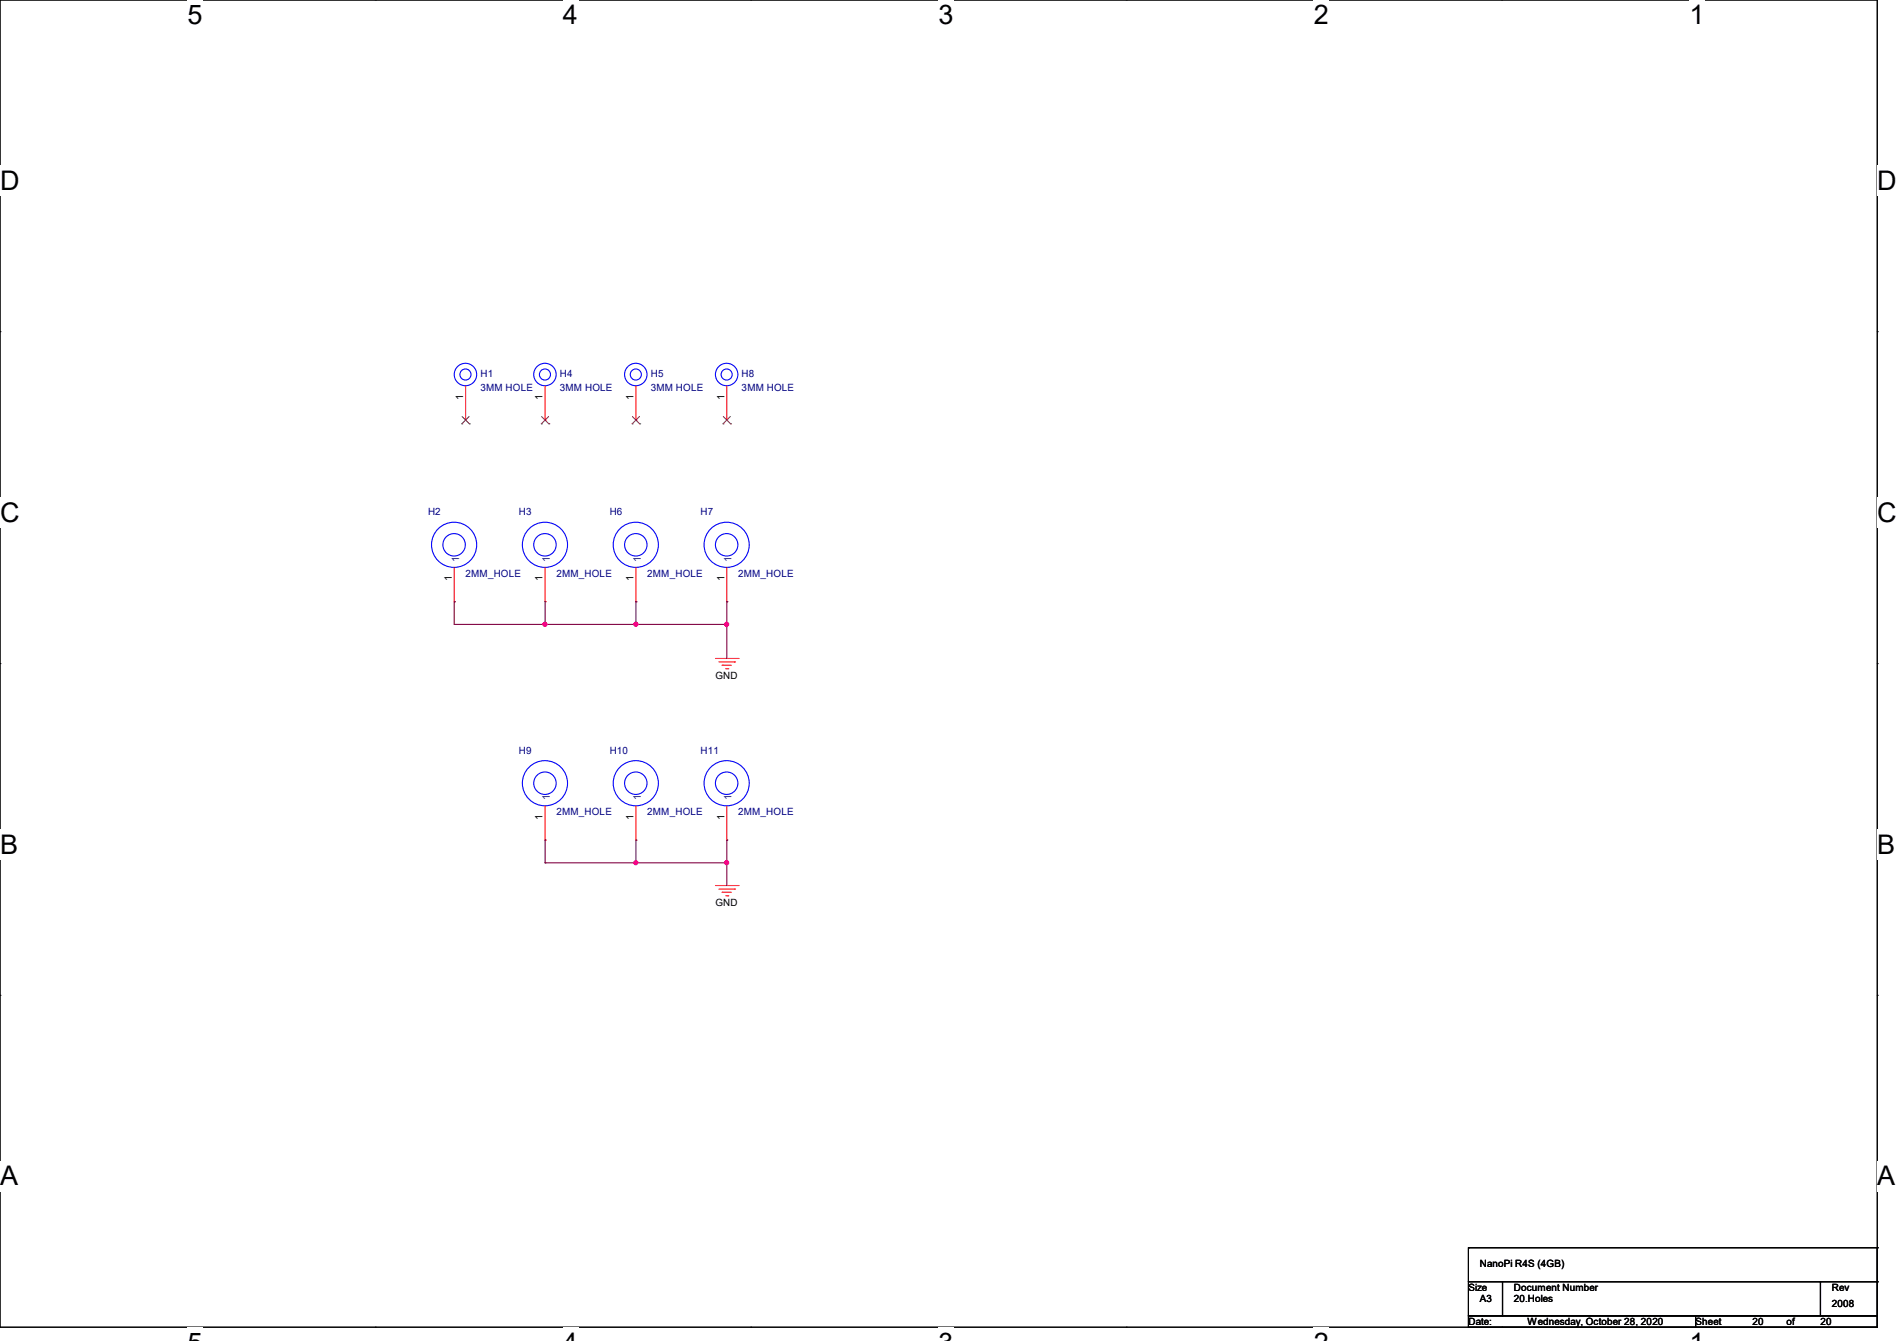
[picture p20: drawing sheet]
<svg xmlns="http://www.w3.org/2000/svg" width="297mm" height="210mm" viewBox="0 0 297 210" stroke-linecap="round" stroke-linejoin="round" font-family="sans-serif">
<defs><g id="words">
<g font-size="4.2">
<text x="29.4" y="3.8">5</text>
<text x="88.1" y="3.8">4</text>
<text x="146.9" y="3.8">3</text>
<text x="205.7" y="3.8">2</text>
<text x="264.5" y="3.8">1</text>
<text x="0" y="29.8">D</text>
<text x="293.9" y="29.8">D</text>
<text x="0" y="81.7">C</text>
<text x="293.9" y="81.7">C</text>
<text x="0" y="133.7">B</text>
<text x="293.9" y="133.7">B</text>
<text x="0" y="185.6">A</text>
<text x="293.9" y="185.6">A</text>
</g>
<g font-size="1.6" fill="#000080">
<text x="75.2" y="59.1">H1</text>
<text x="87.7" y="59.1">H4</text>
<text x="101.9" y="59.1">H5</text>
<text x="116.1" y="59.1">H8</text>
<text x="75.2" y="61.2">3MM HOLE</text>
<text x="87.7" y="61.2">3MM HOLE</text>
<text x="101.9" y="61.2">3MM HOLE</text>
<text x="116.1" y="61.2">3MM HOLE</text>
<text x="67" y="80.7">H2</text>
<text x="81.2" y="80.7">H3</text>
<text x="95.5" y="80.7">H6</text>
<text x="109.7" y="80.7">H7</text>
<text x="72.9" y="90.3">2MM_HOLE</text>
<text x="87.1" y="90.3">2MM_HOLE</text>
<text x="101.3" y="90.3">2MM_HOLE</text>
<text x="115.6" y="90.3">2MM_HOLE</text>
<text x="81.2" y="118.1">H9</text>
<text x="95.5" y="118.1">H10</text>
<text x="109.7" y="118.1">H11</text>
<text x="87.1" y="127.7">2MM_HOLE</text>
<text x="101.3" y="127.7">2MM_HOLE</text>
<text x="115.6" y="127.7">2MM_HOLE</text>
</g>
<g font-size="1.6">
<text x="72.5" y="62.6" transform="rotate(-90 72.5 62.6)">1</text>
<text x="85" y="62.6" transform="rotate(-90 85 62.6)">1</text>
<text x="99.2" y="62.6" transform="rotate(-90 99.2 62.6)">1</text>
<text x="113.4" y="62.6" transform="rotate(-90 113.4 62.6)">1</text>
<text x="70.7" y="91" transform="rotate(-90 70.7 91)">1</text>
<text x="85" y="91" transform="rotate(-90 85 91)">1</text>
<text x="99.2" y="91" transform="rotate(-90 99.2 91)">1</text>
<text x="113.4" y="91" transform="rotate(-90 113.4 91)">1</text>
<text x="112" y="106.3">GND</text>
<text x="85" y="128.4" transform="rotate(-90 85 128.4)">1</text>
<text x="99.2" y="128.4" transform="rotate(-90 99.2 128.4)">1</text>
<text x="113.4" y="128.4" transform="rotate(-90 113.4 128.4)">1</text>
<text x="112" y="141.9">GND</text>
<text x="229.9" y="202.2">Size</text>
<text x="231.7" y="198.5">NanoPi R4S (4GB)</text>
<text x="231.7" y="204">A3</text>
<text x="237" y="202.2">Document Number</text>
<text x="237" y="204">20.Holes</text>
<text x="286.8" y="202.2">Rev</text>
<text x="229.9" y="207.5">Date:</text>
<text x="239.1" y="207.5">Wednesday, October 28, 2020</text>
<text x="265.5" y="207.5">Sheet</text>
<text x="274.4" y="207.5">20</text>
<text x="279.7" y="207.5">of</text>
<text x="285" y="207.5">20</text>
<text x="286.8" y="204.7">2008</text>
</g>
<g font-size="1.6" fill="#004080">
<text x="71.9" y="88" transform="rotate(-90 71.9 88)">1</text>
<text x="86.1" y="88" transform="rotate(-90 86.1 88)">1</text>
<text x="100.3" y="88" transform="rotate(-90 100.3 88)">1</text>
<text x="114.6" y="88" transform="rotate(-90 114.6 88)">1</text>
<text x="86.1" y="125.3" transform="rotate(-90 86.1 125.3)">1</text>
<text x="100.3" y="125.3" transform="rotate(-90 100.3 125.3)">1</text>
<text x="114.6" y="125.3" transform="rotate(-90 114.6 125.3)">1</text>
</g>
</g></defs>
<path d="M0 0h293.9v207.9h-293.9z" fill="none" stroke="#000" stroke-width=".17"/>
<g fill="#fff">
<path d="M29.4 0h2.3v4.7h-2.3z"/>
<path d="M29.4 207.9h2.3v2.1h-2.3z"/>
</g>
<path d="M58.8 0h.1M58.8 207.9h.1" fill="none" stroke="#000" stroke-width=".17"/>
<g fill="#fff">
<path d="M88.1 0h2.4v4.7h-2.4z"/>
<path d="M88.1 207.9h2.4v2.1h-2.4z"/>
</g>
<path d="M117.6 0h.1M117.6 207.9h.1" fill="none" stroke="#000" stroke-width=".17"/>
<g fill="#fff">
<path d="M146.9 0h2.4v4.7h-2.4z"/>
<path d="M146.9 207.9h2.4v2.1h-2.4z"/>
</g>
<path d="M176.3 0h.1M176.3 207.9h.1" fill="none" stroke="#000" stroke-width=".17"/>
<g fill="#fff">
<path d="M205.7 0h2.4v4.7h-2.4z"/>
<path d="M205.7 207.9h2.4v2.1h-2.4z"/>
</g>
<path d="M235.1 0h.1M235.1 207.9h.1" fill="none" stroke="#000" stroke-width=".17"/>
<g fill="#fff">
<path d="M264.5 0h2.4v4.7h-2.4z"/>
<path d="M264.5 207.9h2.4v2.1h-2.4z"/>
<path d="M0 26h3v4.7h-3z"/>
<path d="M293.9 26h3.1v4.7h-3.1z"/>
<path d="M0 77.9h3v4.7h-3z"/>
<path d="M293.9 77.9h3.1v4.7h-3.1z"/>
</g>
<path d="M0 51.9h.1M293.9 51.9h.1" fill="none" stroke="#000" stroke-width=".17"/>
<g fill="#fff">
<path d="M0 129.9h2.8v4.7h-2.8z"/>
<path d="M293.9 129.9h2.9v4.7h-2.9z"/>
</g>
<path d="M0 103.9h.1M293.9 103.9h.1" fill="none" stroke="#000" stroke-width=".17"/>
<g fill="#fff">
<path d="M0 181.8h2.8v4.8h-2.8z"/>
<path d="M293.8 181.8h3v4.8h-3z"/>
</g>
<g fill="none" stroke="#000" stroke-width=".17">
<path d="M0 155.9h.1M293.9 155.9h.1M229.9 195.4h.1M229.9 195.4v5.3M229.9 195.4h64M293.9 195.4h.1M293.9 195.4v5.3M229.9 200.7h5.3v5.4h-5.3zM229.9 206.1h35.6v1.8h-35.6zM235.2 200.7h49.8v5.4h-49.8zM265.5 206.1h28.4v1.8h-28.4zM285 200.7h8.9v5.4h-8.9z"/>
<path d="M293.9 200.7h.1"/>
</g>
<g fill="none" stroke="#f00" stroke-width=".17">
<path d="M72.9 65.8h.1M72.9 60.5v5.3M85.3 65.8h.1M85.3 60.5v5.3M99.6 65.8h.1M99.6 60.5v5.3M113.8 65.8h.1M113.8 60.5v5.3M71.1 94.2h.1M71.1 88.9v5.3M85.3 94.2h.1M85.3 88.9v5.3"/>
<path d="M99.6 94.2h.1M99.6 88.9v5.3M113.8 94.2h.1M113.8 88.9v5.3M112 103.1h3.6M112.6 103.7h2.4M113.1 104.2h.1M113.1 104.2h1.4M113.6 104.7h.4M114 104.7h.1M115 103.7h.1M115.6 103.1h.1"/>
<path d="M85.3 131.6h.1M85.3 126.2v5.4M99.6 131.6h.1M99.6 126.2v5.4M112 138.7h3.6M112.6 139.2h2.4M113.1 139.7h.1M113.1 139.7h1.4M113.8 131.6h.1M113.8 126.2v5.4M115 139.2h.1M115.6 138.7h.1"/>
<path d="M113.6 140.3h.4M114 140.3h.1"/>
</g>
<g fill="none" stroke="#00f" stroke-width=".17">
<circle cx="72.9" cy="58.7" r=".87"/>
<circle cx="72.9" cy="58.7" r="1.76"/>
<circle cx="85.3" cy="58.7" r=".87"/>
<circle cx="85.3" cy="58.7" r="1.76"/>
<circle cx="99.5" cy="58.7" r=".87"/>
<circle cx="99.5" cy="58.7" r="1.76"/>
<circle cx="113.8" cy="58.7" r=".87"/>
<circle cx="113.8" cy="58.7" r="1.76"/>
<circle cx="71.1" cy="85.3" r="3.5"/>
<circle cx="71.1" cy="85.3" r="1.76"/>
<circle cx="85.3" cy="85.3" r="3.5"/>
<circle cx="85.3" cy="85.3" r="1.76"/>
<circle cx="99.5" cy="85.3" r="3.5"/>
<circle cx="99.5" cy="85.3" r="1.76"/>
<circle cx="113.8" cy="85.3" r="3.5"/>
<circle cx="113.8" cy="85.3" r="1.76"/>
<circle cx="85.3" cy="122.7" r="3.5"/>
<circle cx="85.3" cy="122.7" r="1.76"/>
<circle cx="99.5" cy="122.7" r="3.5"/>
<circle cx="99.5" cy="122.7" r="1.76"/>
<circle cx="113.8" cy="122.7" r="3.5"/>
<circle cx="113.8" cy="122.7" r="1.76"/>
</g>
<g fill="none" stroke="#804000" stroke-width=".16">
<path d="M72.3 66.4h.1M72.3 65.2l1.2 1.2M73.4 65.2l-1.1 1.2M73.5 66.4h.1M84.8 66.4h.1M84.8 65.2l1.1 1.2M85.9 65.2l-1.1 1.2M85.9 66.4h.1M99 66.4h.1M99 65.2l1.2 1.2M100.1 65.2l-1.1 1.2M100.2 66.4h.1"/>
<path d="M113.2 66.4h.1M113.2 65.2l1.2 1.2M114.3 65.2l-1.1 1.2M114.4 66.4h.1"/>
</g>
<g fill="none" stroke="#800040" stroke-width=".17">
<path d="M71.1 97.8h.1M71.1 94.2h.1M71.1 97.8h42.7M71.1 94.2v3.6M85.3 97.8h.1M85.3 94.2h.1M85.3 94.2v3.6M99.6 97.8h.1M99.6 94.2h.1M99.6 94.2v3.6M113.8 94.2h.1M113.8 97.8h.1"/>
<path d="M113.8 94.2v8.9M85.3 135.1h.1M85.3 131.6h.1M85.3 131.6v3.5M85.3 135.1h28.5M99.6 135.1h.1M99.6 131.6h.1M99.6 131.6v3.5M113.8 131.6h.1M113.8 135.1h.1M113.8 131.6v7.1"/>
</g>
<g fill="#f0f" stroke="#f0f" stroke-width=".17">
<circle cx="113.8" cy="97.8" r=".32"/>
<circle cx="99.5" cy="97.8" r=".32"/>
<circle cx="85.3" cy="97.8" r=".32"/>
<circle cx="113.8" cy="135.1" r=".32"/>
<circle cx="99.5" cy="135.1" r=".32"/>
</g>
<use href="#words"/>
</svg>
